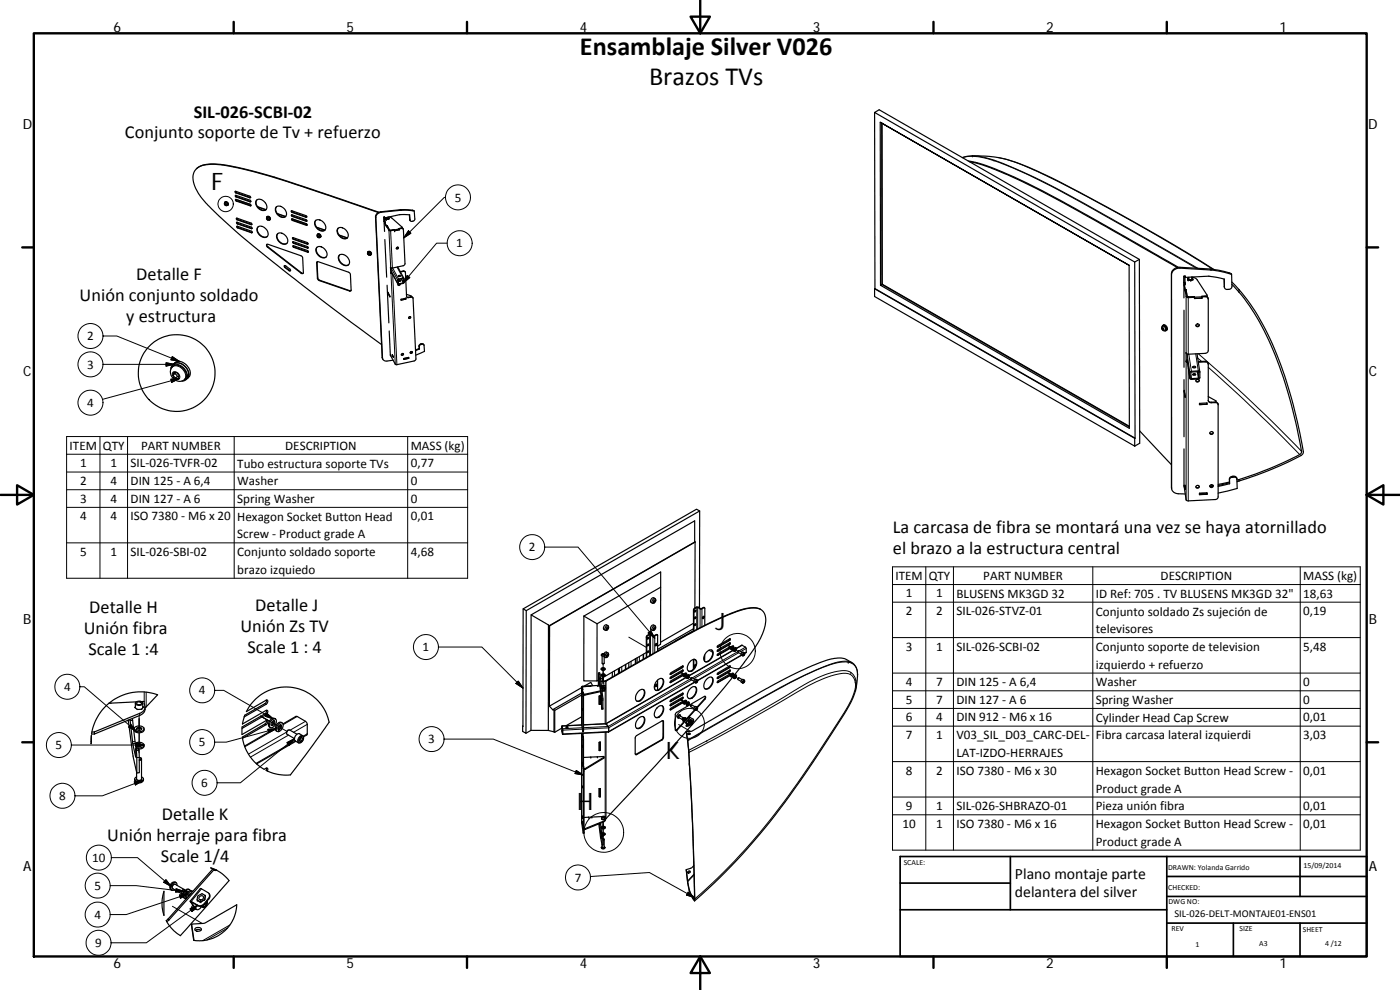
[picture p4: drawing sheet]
<svg xmlns="http://www.w3.org/2000/svg" width="420mm" height="297mm" viewBox="0 0 420 297" stroke-linecap="round" stroke-linejoin="round" font-family="sans-serif">
<defs><g id="words">
<g font-size="7.9">
<text x="174.1" y="16.4">Ensamblaje Silver V026</text>
<text x="194.8" y="25.4">Brazos TVs</text>
</g>
<g font-size="7.2">
<text x="63.3" y="57">F</text>
<text x="214.7" y="189">J</text>
<text x="199.8" y="227.7">K</text>
<text x="173.3" y="242.9">H</text>
</g>
<g font-size="5.5">
<text x="58.1" y="35.3">SIL‐026‐SCBI‐02</text>
<text x="37.5" y="41.6">Conjunto soporte de Tv + refuerzo</text>
<text x="40.9" y="83.9">Detalle F</text>
<text x="23.9" y="90.2">Unión conjunto soldado</text>
<text x="37.9" y="96.5">y estructura</text>
<text x="268" y="159.8">La carcasa de fibra se montará una vez se haya atornillado</text>
<text x="268" y="166.1">el brazo a la estructura central</text>
<text x="26.8" y="184">Detalle H</text>
<text x="76.6" y="183.2">Detalle J</text>
<text x="25.1" y="190.3">Unión fibra</text>
<text x="72.2" y="189.5">Unión Zs TV</text>
<text x="26.6" y="196.6">Scale 1 :4</text>
<text x="74.3" y="195.8">Scale 1 : 4</text>
<text x="48.6" y="246">Detalle K</text>
<text x="32.2" y="252.3">Unión herraje para fibra</text>
<text x="48.3" y="258.6">Scale 1/4</text>
</g>
<g font-size="4.7">
<text x="304.6" y="263.9">Plano montaje parte</text>
<text x="304.6" y="269.3">delantera del silver</text>
</g>
<g font-size="4.2">
<text x="34" y="9.6">6</text>
<text x="104" y="9.6">5</text>
<text x="174" y="9.6">4</text>
<text x="244" y="9.6">3</text>
<text x="314" y="9.6">2</text>
<text x="384" y="9.6">1</text>
<text x="6.8" y="38.7">D</text>
<text x="410.6" y="38.7">D</text>
<text x="7" y="112.9">C</text>
<text x="410.8" y="112.9">C</text>
<text x="7" y="187.1">B</text>
<text x="410.8" y="187.1">B</text>
<text x="7" y="261.3">A</text>
<text x="410.8" y="261.3">A</text>
<text x="34" y="290.4">6</text>
<text x="104" y="290.4">5</text>
<text x="174" y="290.4">4</text>
<text x="244" y="290.4">3</text>
<text x="314" y="290.4">2</text>
<text x="384" y="290.4">1</text>
</g>
<g font-size="3.9">
<text x="136.5" y="60.5">5</text>
<text x="136.9" y="74.2">1</text>
<text x="26.2" y="102.1">2</text>
<text x="26.2" y="110.6">3</text>
<text x="26.2" y="122.1">4</text>
<text x="20.9" y="134.9">ITEM</text>
<text x="30.9" y="134.9">QTY</text>
<text x="42.3" y="134.9">PART NUMBER</text>
<text x="85.6" y="134.9">DESCRIPTION</text>
<text x="123.3" y="135">MASS (kg)</text>
<text x="24" y="140.2">1</text>
<text x="33.2" y="140.2">1</text>
<text x="39.2" y="140.2">SIL‐026‐TVFR‐02</text>
<text x="71.2" y="140.3">Tubo estructura soporte TVs</text>
<text x="123.3" y="140.2">0,77</text>
<text x="24" y="145.5">2</text>
<text x="33.2" y="145.5">4</text>
<text x="39.2" y="145.5">DIN 125 ‐ A 6,4</text>
<text x="71.2" y="145.6">Washer</text>
<text x="123.3" y="145.5">0</text>
<text x="24" y="150.9">3</text>
<text x="33.2" y="150.8">4</text>
<text x="39.2" y="150.9">DIN 127 ‐ A 6</text>
<text x="71.2" y="150.9">Spring Washer</text>
<text x="123.3" y="150.9">0</text>
<text x="24" y="156.1">4</text>
<text x="33.2" y="156.1">4</text>
<text x="39.2" y="156.1">ISO 7380 ‐ M6 x 20</text>
<text x="71.2" y="156.2">Hexagon Socket Button Head</text>
<text x="71.2" y="161.5">Screw ‐ Product grade A</text>
<text x="123.3" y="156.1">0,01</text>
<text x="24" y="166.8">5</text>
<text x="33.2" y="166.8">1</text>
<text x="39.2" y="166.8">SIL‐026‐SBI‐02</text>
<text x="71.2" y="166.8">Conjunto soldado soporte</text>
<text x="123.3" y="166.8">4,68</text>
<text x="158.7" y="165.4">2</text>
<text x="71.2" y="172.2">brazo izquiedo</text>
<text x="268.7" y="173.9">ITEM</text>
<text x="278.7" y="173.9">QTY</text>
<text x="295.1" y="173.9">PART NUMBER</text>
<text x="348.3" y="173.9">DESCRIPTION</text>
<text x="271.9" y="179.3">1</text>
<text x="281" y="179.3">1</text>
<text x="287" y="179.3">BLUSENS MK3GD 32</text>
<text x="328.9" y="179.4">ID Ref: 705 . TV BLUSENS MK3GD 32&quot;</text>
<text x="391.1" y="174.1">MASS (kg)</text>
<text x="391.1" y="179.3">18,63</text>
<text x="271.9" y="184.6">2</text>
<text x="281" y="184.6">2</text>
<text x="287" y="184.6">SIL‐026‐STVZ‐01</text>
<text x="328.9" y="184.7">Conjunto soldado Zs sujeción de</text>
<text x="391.1" y="184.6">0,19</text>
<text x="328.9" y="190">televisores</text>
<text x="126.8" y="195.4">1</text>
<text x="271.9" y="195.2">3</text>
<text x="281" y="195.2">1</text>
<text x="287" y="195.2">SIL‐026‐SCBI‐02</text>
<text x="328.9" y="195.3">Conjunto soporte de television</text>
<text x="391.1" y="195.2">5,48</text>
<text x="328.9" y="200.6">izquierdo + refuerzo</text>
<text x="19.2" y="207.3">4</text>
<text x="59.7" y="208.4">4</text>
<text x="271.9" y="205.8">4</text>
<text x="281" y="205.8">7</text>
<text x="287" y="205.9">DIN 125 ‐ A 6,4</text>
<text x="328.9" y="205.9">Washer</text>
<text x="391.1" y="205.9">0</text>
<text x="271.9" y="211.1">5</text>
<text x="281" y="211.1">7</text>
<text x="287" y="211.2">DIN 127 ‐ A 6</text>
<text x="328.9" y="211.2">Spring Washer</text>
<text x="391.1" y="211.2">0</text>
<text x="271.9" y="221.8">7</text>
<text x="271.9" y="216.5">6</text>
<text x="281" y="216.5">4</text>
<text x="281" y="221.8">1</text>
<text x="287" y="216.5">DIN 912 ‐ M6 x 16</text>
<text x="287" y="221.8">V03_SIL_D03_CARC‐DEL‐</text>
<text x="328.9" y="216.6">Cylinder Head Cap Screw</text>
<text x="328.9" y="221.9">Fibra carcasa lateral izquierdi</text>
<text x="391.1" y="216.5">0,01</text>
<text x="391.1" y="221.8">3,03</text>
<text x="16.7" y="224.8">5</text>
<text x="59.7" y="223.9">5</text>
<text x="128.5" y="223">3</text>
<text x="287" y="227.1">LAT‐IZDO‐HERRAJES</text>
<text x="271.9" y="232.4">8</text>
<text x="281" y="232.4">2</text>
<text x="287" y="232.4">ISO 7380 ‐ M6 x 30</text>
<text x="328.9" y="232.5">Hexagon Socket Button Head Screw ‐</text>
<text x="391.1" y="232.4">0,01</text>
<text x="60.4" y="236.1">6</text>
<text x="328.9" y="237.8">Product grade A</text>
<text x="17.8" y="240">8</text>
<text x="271.9" y="243">9</text>
<text x="281" y="243">1</text>
<text x="287" y="243">SIL‐026‐SHBRAZO‐01</text>
<text x="328.9" y="243.1">Pieza unión fibra</text>
<text x="391.1" y="243">0,01</text>
<text x="270.9" y="248.3">10</text>
<text x="281" y="248.3">1</text>
<text x="287" y="248.3">ISO 7380 ‐ M6 x 16</text>
<text x="328.9" y="248.4">Hexagon Socket Button Head Screw ‐</text>
<text x="391.1" y="248.3">0,01</text>
<text x="328.9" y="253.8">Product grade A</text>
<text x="27.7" y="258.6">10</text>
<text x="28.3" y="267">5</text>
<text x="172.5" y="264.5">7</text>
<text x="28.3" y="275.7">4</text>
<text x="28.6" y="284.1">9</text>
</g>
<text font-size="3.1" x="352.5" y="275.2">SIL‐026‐DELT‐MONTAJE01‐ENS01</text>
<g font-size="2.4">
<text x="271.2" y="259.7">SCALE:</text>
<text x="350.6" y="260.9">DRAWN: Yolanda Garrido</text>
<text x="391.2" y="260.6">15/09/2014</text>
<text x="350.6" y="267">CHECKED:</text>
<text x="350.7" y="271.4">DWG NO:</text>
<text x="351.6" y="279.3">REV</text>
<text x="372" y="279.4">SIZE</text>
<text x="391" y="279.6">SHEET</text>
<text x="358.7" y="284.1">1</text>
<text x="377.9" y="283.8">A3</text>
<text x="397.7" y="283.8">4 /12</text>
</g>
</g></defs>
<g fill="none" stroke="#000" stroke-width=".36">
<path d="M262.5 33.7l.1 52.9M264.2 36.7l74.7 42.9zM264.2 36.7l.1 48.9M264.6 36.9l.2 48.4M264.7 37l.1 48.3 74.1 42.6M59 50.7l.1-.2a9.4 9.4 0 0 1 7.2-1.2l.9 .1a198.3 198.3 0 0 1 30.8 8.9l15.7 5.4M70.6 57.4l4.4 1.5 .2 .3-.2 .2-4.2-1.5zM70.6 58.7l4.4 1.4 .3 .4-.2 .1-4.4-1.5zM70.6 57.4l.2 .4 4.4 1.4M70.7 59.9l4.4 1.4 .2 .4-.2 .1-4.2-1.5zM70.7 58.6l.2 .3 4.4 1.6M70.7 59.8l.3 .4 4.3 1.5"/>
<path d="M77.1 60a2.22 2.22 0 0 0 .5 2.3 2.22 2.22 0 0 0 2.3 .6l-2.6-.9M288.8 47.3a28.5 28.5 0 0 1 12.7 .4 107.2 107.2 0 0 1 22.5 10 556.6 556.6 0 0 1 40.3 23.2M290.6 48.3l2.6 .5 3.3 1.1a198.6 198.6 0 0 1 29.8 14.7l27.3 15.6M290.9 48.5l5.2 1.4a262.8 262.8 0 0 1 35.8 18.1l21.4 12.3M67.4 61a.55 .55 0 0 1 .6-.2 .55 .55 0 0 1 .4 .6M67.5 60.7a.61 .61 0 0 1 .8 .1 .61 .61 0 0 1 0 .8M67.5 60.8a.49 .49 0 0 1 .8 .3 .49 .49 0 0 1-.6 .6l-.3-.4zM67.5 60.7a.59 .59 0 0 1 .8 0 .59 .59 0 0 1 .1 .8M67.6 61.2l.2 .3zM67.6 60.7a.59 .59 0 0 1 .6 .1 .59 .59 0 0 1 .2 .6M67.6 60.7h-.2M67.6 61.2l.2 .2"/>
<path d="M67.6 61.2l-.1 .1M67.6 61.2h.1M67.8 61.4h.1M67.8 61.4l-.1 .1M68.2 61.6h.1M68.3 61.4l.1 .1M68.3 61.4h.1M68.4 61.5l-.1 .1M68.4 61.5l-.4 .2M68.4 61.3h.1M68.4 61.3v.2M70.9 65.6l.3-.1 4.1 1.4 .3 .4-.2 .1-4.2-1.4z"/>
<path d="M71 66.7l4.4 1.4 .3 .4-.3 .1-4.2-1.4zM71 65.5l.2 .3 4.4 1.5M71 67.9l4.5 1.5 .2 .3-.2 .1-4.2-1.4zM71.1 66.7l.1 .3 4.5 1.5M71.1 67.9l.3 .4 4.3 1.4M77.1 60a2.23 2.23 0 0 1 2.3 .5 2.23 2.23 0 0 1 .5 2.3 2.16 2.16 0 0 1-2.3-.2 2.16 2.16 0 0 1-.8-2.2zM77.5 68.1a2.2 2.2 0 0 0 .4 2.3 2.2 2.2 0 0 0 2.3 .5M77.5 68.1a2.24 2.24 0 0 1 2.8 2.8 2.15 2.15 0 0 1-3.2-1.9zM80 65.4a.54 .54 0 0 1 .7-.3 .54 .54 0 0 1 .3 .7M80.1 73.3h.3l10.2 3.6 .2 .5 .2 4.5-.5 .2-10.2-8-.3-.2zM80.1 65.2v.7l.3 .2 .5-.2M80.1 73.3l.3 .7 10.1 7.9 .5 .1"/>
<path d="M80.1 65.2a.58 .58 0 0 1 .6 .1 .58 .58 0 0 1 .2 .6M80.1 65.2h.1M80.1 65.6l.4 .3zM80.2 65l-.1 .1a.61 .61 0 0 1 .8 .1 .61 .61 0 0 1 0 .8M80.2 65a.67 .67 0 0 1 .9 .6M80.2 65a.61 .61 0 0 1 .7 .1 .61 .61 0 0 1 .1 .8M80.3 65.7l.1 .1M80.3 65.7l-.2 .1M80.3 65.6v.1M80.4 65.8l-.1 .1M80.5 65.8h-.1M80.9 65.8h.1"/>
<path d="M81 65.9l-.1 .1M81 65.8l-.3 .3M81.1 65.7h.1M81.1 65.7l-.1 .2M81.1 65.6l-.1 .2M83 62a2.17 2.17 0 0 1 2.3 .6 2.17 2.17 0 0 1 .4 2.4 2.18 2.18 0 0 1-2.4-.6 2.18 2.18 0 0 1-.3-2.4zM83 62a2.19 2.19 0 0 0 .4 2.4 2.19 2.19 0 0 0 2.3 .5M83.2 64.1l2.5 .8M83.3 70.1a2.25 2.25 0 0 1 2.9 2.8 2.18 2.18 0 0 1-3.2-1.9zM83.4 70.1a2.22 2.22 0 0 0 .4 2.3 2.22 2.22 0 0 0 2.3 .6M85.3 79.8l.3-.1 1.4 1.1a.29 .29 0 0 1 .2 .3 .29 .29 0 0 1-.3 .2l-1.4-1zM85.4 79.7l.2 .5 1.6 1"/>
<path d="M87.4 63.3l4.4 1.4 .3 .4-.3 .1-4.2-1.5zM87.5 64.5l4.4 1.4 .2 .4-.2 .1-4.2-1.5zM87.5 63.2l.2 .4 4.4 1.5M87.5 65.7l4.4 1.4 .3 .5-4.5-1.5zM87.5 64.4l.3 .4 4.3 1.5M87.6 65.7l.2 .3 4.4 1.5M87.8 71.4l4.4 1.4 .3 .4-.3 .1-4.2-1.5zM87.9 72.5l4.4 1.5 .2 .4-.2 .1-4.2-1.5zM87.9 71.3l.1 .3 4.5 1.6M87.9 73.8l4.4 1.4 .3 .5-4.6-1.5zM87.9 72.5l.3 .4 4.3 1.5M88 73.7l.2 .4 4.4 1.5"/>
<path d="M94.8 66.1a2.15 2.15 0 0 1 2.3 .6 2.15 2.15 0 0 1 .3 2.4 2.22 2.22 0 0 1-2.2-.5 2.22 2.22 0 0 1-.6-2.3zM94.8 66.1a2.2 2.2 0 0 0 .4 2.3 2.2 2.2 0 0 0 2.3 .6l-2.5-.8M95.1 74.2a2.22 2.22 0 0 1 2.3 .5 2.22 2.22 0 0 1 .6 2.3 2 2 0 0 1-3.1-1.3l-.1-.9zM95.1 78.6l.4-.1 9.3 3.3 .4 .5 .1 5h-.4l-9.3-3.2-.3-.6zM95.2 74.2a2.22 2.22 0 0 0 .4 2.3 2.22 2.22 0 0 0 2.3 .6M95.2 70.6a.55 .55 0 0 1 .6-.2 .55 .55 0 0 1 .3 .6M95.2 78.5l.2 4.9 .3 .6 9.6 3.2M95.3 70.4a.49 .49 0 0 1 .7 .3 .49 .49 0 0 1-.4 .6l-.4-.4zM95.3 70.4v.1M95.3 70.8l.3 .3zM95.3 70.3a.68 .68 0 0 1 .9 .6M95.4 70.9l.2 .2"/>
<path d="M95.4 70.8l-.1 .2M95.6 71.1l-.1 .1M95.6 71v.1M96.1 71.1h.1M96.1 71h.1M96.1 71.2a.59 .59 0 0 0 0-.9 .59 .59 0 0 0-.8 .1 .61 .61 0 0 1 .8 0 .61 .61 0 0 1 0 .8M96.1 71.1l-.3 .2M96.1 71.2h.1M96.2 70.9h.1M96.2 70.9l-.1 .1M96.3 70.9l-.2 .3M96.3 70.9l-.2 .2"/>
<path d="M101.3 68.6a2.15 2.15 0 0 1 3.2 1.9 1.3 1.3 0 0 1-1 1.2 1.3 1.3 0 0 1-1.4-.6 2.01 2.01 0 0 1-.8-2.5zM101.5 68.5a2.24 2.24 0 0 0 .5 2.3 2.24 2.24 0 0 0 2.3 .6l-2.6-.9M101.9 76.5a2.16 2.16 0 0 1 2.3 .6 2.16 2.16 0 0 1 .4 2.4 2.24 2.24 0 0 1-2.9-2.8zM101.9 76.5a2.21 2.21 0 0 0 .5 2.3 2.21 2.21 0 0 0 2.3 .6M110.4 75.6l-.1 .3M110.4 75.6a.67 .67 0 0 1 .9 .7M110.5 75.7h-.1M110.5 76.1l.3 .3h-.2zM110.5 75.6a.59 .59 0 0 1 .8 0 .59 .59 0 0 1 0 .9 .6 .6 0 0 0-.1-.8 .6 .6 0 0 0-.7-.1M110.5 75.6a.59 .59 0 0 1 .6 .1 .59 .59 0 0 1 .2 .6M110.5 75.6h-.1M110.6 76.2l.2 .1"/>
<path d="M110.6 76.1v.1M110.6 76.2l-.1 .1M110.8 76.3l-.2 .1M110.8 76.3h.1M111.3 76.3h.1M111.3 76.3l-.3 .3M111.4 76.2h.1M111.4 76.2l-.1 .1M111.4 76.2l-.2 .3M113.5 63.8l-19.2-6.6a216.9 216.9 0 0 0-23.9-7l-3.7-.7a12.7 12.7 0 0 0-7.3 .7 4.5 4.5 0 0 0-.8 5.9 29.7 29.7 0 0 0 8 9.5 491 491 0 0 0 30.2 24.6l17.7 13.2M115.2 66.4l.2 .3M115.4 65.2h-.2v1.2"/>
<path d="M115.4 65.2l.1 1.1M115.4 65.1v.1M115.4 65.3v-.2l-.2 .1 .2 4.2M115.4 66.7l.6 1.3M115.4 66.7l.6 1.1M115.4 66.7l.6 1.4v-.3M115.5 65.4l4.4-1 3 .1 .2 1.6M115.5 66.3l.1 .4h-.2M115.5 66.3l-.3 .1M115.5 71.9l.5 11.3M115.7 65.4l.1 .3M115.7 65.4h.1"/>
<path d="M115.8 65.7l.1 .1M115.9 65.3l-.2 .1M115.9 65.8h.4M116 67.8h.1M116 67.8l.8 1.4 1.6-.2M116.2 67.8l.7 1.2 1.5-.1M116.2 67.8h-.2M116.2 67.8l.7 1.3 1.5-.2M116.3 65.2l.4 .3M116.3 65.8h.1M116.4 65.8h-.1M116.4 65.8h.1"/>
<path d="M116.7 65.1l.9 .3 3.2 2.9M116.7 65.6l-.3 .2M116.7 65.5v.1M118.4 68.9v.1M118.4 69l2.2-.5 .4 .2 .5 10.4-.5 .6-3.2 .7-.6-.2 .1 1.7M119.5 74.2l-.1 .3h-.5M119.8 68.6l.9-.1 .3 .2M119.8 68.6l.1 .1M119.8 68.6h.1M119.8 68.7l.1 .2M119.9 68.9l-1.5 .3v-.2M119.9 68.7v.2l-1.5 .3v-.2"/>
<path d="M119.9 68.9h.1M120.8 68.3l-1 .4M120.8 68.3v.2M122.9 64.5l.1 1.6M123 66.1l.1 .1M123.1 66.1a.78 .78 0 0 0 .8 .3 .78 .78 0 0 0 .6-.7l-.2-2.3a8.6 8.6 0 0 0-4.2-.5l-5.8 .6a1.72 1.72 0 0 0-1.6 1.6l2 42.1 .2 .6M124.3 63.4l-3-.3-6.9 .6a1.71 1.71 0 0 0-1.6 1.6l2 42.1a1.1 1.1 0 0 0 1.3 .9l1.9-.2M338.9 79.6v48.9l-74.6-42.9 .4-.3 74.2 42.7M341.9 77.8l-1.4 .8M116.2 85.6l.5 11.3M116.4 87.7l.6 1.3M116.4 87.7l.6 1.4"/>
<path d="M116.8 99.3l.4 7.3M117.3 81.9l.4 .2M117.4 80.4l.1 1.4 .2 .2M117.5 81.8l-.2 .1M117.5 81.6l1.9 3.6M119.4 80.1l1.8 3.4M119.5 83.7l1.6-.3 .2 1.4-1.9 .4zM119.5 83.9l1.5-.3 .1 1.2-1.5 .4zM119.6 82.7h.6a.26 .26 0 0 1-.3 .3 .26 .26 0 0 1-.3-.3zM119.7 84.1h.5a.24 .24 0 0 1-.3 .3 .24 .24 0 0 1-.2-.3zM120 85.2l-.2 .3h-.4M120.1 85.2a.32 .32 0 0 1-.3 .5 .32 .32 0 0 1-.3-.4"/>
<path d="M120.1 81.5l1.1-.2 .4 .3M120.1 82.8l-.5 .1M120.2 81.6l1.2-.2 .3 .4 .3 7.3 .4 .2 1.1-.2 .5 .4 .8 18.3-.5 .5-5.3 1.2-.4-.2-1.5-2.9M120.2 84.3h-.5M120.4 89.8l1.4-.3v.2l-1.4 .3zM120.4 90h.1M121.8 89.5v.2M121.8 89.7l-1.4 .3v-.2M121.8 89.7h.1M122 88.3l1.4 .5 .1 .2M122 89l.4 .2 1.2-.2 .3 .3M123.2 95.1l-.1 .3h-.5"/>
<path d="M123.5 89h-.1M262.5 86.6v2.4l78 44.9M262.5 86.6l78 44.9M262.6 86.6l78 44.9M262.6 86.6h-.1M348.8 98a.67 .67 0 0 1 .8-.2 .67 .67 0 0 1 .3 .7l.1 .4M348.8 98.4l.4 .3v.2l-.4-.2zM348.9 97.8a.76 .76 0 0 1 .9 .5 .76 .76 0 0 1-.5 1l-.5-.5a.66 .66 0 0 1 .1-1zM349 97.7a.95 .95 0 0 1 1 .4 .95 .95 0 0 1-.1 1.1M349 98.6l.2 .2-.2 .2M349 98.4v.2M349 98.6l-.2 .1"/>
<path d="M349.1 97.6a.92 .92 0 0 1 1.1 .4 .92 .92 0 0 1-.2 1.2M349.1 97.6a.93 .93 0 0 1 .9 1.3M349.1 97.6l-.2 .1M349.9 99h.1M349.9 98.9h.1M350 99l-.5 .3M350 99.2h-.2M350.1 98.7l.1 .1M350.2 98.8l-.2 .2M350.2 98.8l-.2 .4M355.3 82.9h.3M355.3 93.1v17.1"/>
<path d="M355.4 85.2l.3 2.1v-.4M355.4 85.2l.3 1.7M355.4 85.2l.3 2M355.6 82.8v1.9M355.6 84.7l.1 .5h-.3M355.6 84.7l-.3 .1 .1 .4M355.7 82.8v.4v-.4l-.4 .1v6.5M355.7 86.9h.2M355.7 86.9l.4 2.3h2.4M355.7 83.2l7.1-.3 4.6 .8M355.7 83.2h-.1M355.9 86.9h.1"/>
<path d="M355.9 86.9h-.2M355.9 86.9l.4 2 .4 .2 1.8-.1M355.9 86.9l.4 2.1h2.2M356.5 83.9l.1 .1M356.6 84l.6 .1M356.8 83.3l-.4 .2 .1 .4M357.2 84.1h.1M357.4 84.1h-.1M357.4 84.1h-.2M357.7 83.3l.2 .1 .1 .4M357.7 83.1v.6a.51 .51 0 0 1-.9 0v-.5M357.7 83.1l1.4 .6 3.2 5.1"/>
<path d="M357.9 83.9l-.5 .2M357.9 83.9h.1M358 83.8l-.1 .1M358.5 89v.1M358.5 89v.2M358.5 89.2l3.2-.2 .4 .1 .5 .5v15.6l-.2 .5-.7 .3-5.3 .3-.5-.5v2.6M358.5 89.2v.4l2.2-.1M358.5 89.5v.1M359.9 97.5a.57 .57 0 0 1-.5 .3 .57 .57 0 0 1-.5-.2M360.7 88.9v.6M360.7 89.3v.2M360.7 88.9h1.4l.5 .7"/>
<path d="M360.7 88.9v.2M360.7 89.1v.4l-2.2 .1v-.4M362.3 88.8l-1.6 .1v.2M362.3 88.8v.2M367.4 83.7l.1 2.6M367.4 83.7l.1 2.5a1.22 1.22 0 0 0 1.1 .7 1.22 1.22 0 0 0 1.1-.9l-.1-3.6a4 4 0 0 0-2.8-1.1l-3.6-.6-9.1-.5a2.29 2.29 0 0 0-2.5 2v64.2a1.89 1.89 0 0 0 2 1.7l2.1 .1M369.6 82.4l-2-.7-3.4-.6-10.1-.6a2.32 2.32 0 0 0-2.5 1.9M369.7 84.6l2.1 2.3M369.7 85.3l2.1 2.3M371.8 87.6a77.9 77.9 0 0 1 13.8 27.3l3.3 11.9 1.4 6.9 .3 1.7-.1 .6a80.4 80.4 0 0 1-17.4 7.5l-1.3 .4M371.8 86.9a77.2 77.2 0 0 1 14.3 27.7 127.6 127.6 0 0 1 5 21.4l-.2 .2a88.2 88.2 0 0 1-19.1 8.1M371.8 86.9v.7"/>
<path d="M51.2 110.8a1.68 1.68 0 0 1 1-1.5 1.68 1.68 0 0 1 1.8 .3 4 4 0 0 1 2.2 3.3M51.7 109.7l.8-.9a3.1 3.1 0 0 1 4.3 1.9 2.1 2.1 0 0 1-.6 2.9M51.7 110.1a2.52 2.52 0 0 1 3.9 1.3 2.11 2.11 0 0 1-.8 2.8 2.11 2.11 0 0 1-2.8-.7 2.49 2.49 0 0 1-.3-3.4zM51.8 109.5a2.5 2.5 0 0 1 4 .7 2.41 2.41 0 0 1 .1 3.6M52.1 111.8h.9l.8 .9-.2 .8h-.9l-.8-.9zM52.1 109.3a3.1 3.1 0 0 1 4.4 2.1 1.21 1.21 0 0 1-.3 1.5M52.5 112.1l.7 .8M52.5 112.1l-.6 .5M52.6 111.8l-.1 .3M53.2 112.9l-.5 .6M53.7 112.9h-.5M55.9 113.1l.3 .1"/>
<path d="M55.9 112.8l.3 .1M56.2 113.2a1.44 1.44 0 0 1-1.6 1.1M56.5 112.3l.2 .1M56.7 112.4l-.2 .8-.7 .7M56.7 112.4l-.5 .8M117.7 106.4l.4 .8zM117.8 106.4l.2 .8M121 106.1l-.2 .4-.4-.1M121.2 107.6l1.4-.3v.2l-1.4 .3zM122.6 107.5h.1M123.6 105.5l-.4 .1M123.7 105.5l-.2 .4h-.4l.6-.3"/>
<path d="M125.8 104.5l-1.1 .5M125.8 104.5l.1 .2M125.9 104.7l-1.2 .5M125.9 104.7l-.1-.7a.79 .79 0 0 1 .6-.7 .79 .79 0 0 1 .9 .3l.1 1.8-2.6 1.2M127.2 103.5a.82 .82 0 0 0-.8-.4 .82 .82 0 0 0-.7 .7l.1 .7M355.3 113.9v17.1M355.4 117.1l.3 2.1zM355.4 117.2l.3 1.9M355.9 108.4l.5 .4M356.3 106.2l.1 2.4M356.3 108.3l-.4 .1M356.3 107.9l.8 5.6"/>
<path d="M357.2 111.5l2.8-.1 .1 2.1-.5 .2-2.3 .1-.2-.3zM357.4 111.7l2.4-.1v1.8l-2.4 .1zM358 110.3h.8M358 112.5h.8M358 112.2l.1-.1a.35 .35 0 0 1 .5 0 .35 .35 0 0 1 .1 .5 .37 .37 0 0 1-.5 0 .37 .37 0 0 1-.2-.4zM358.1 109.9a.35 .35 0 0 1 .5 0 .35 .35 0 0 1 .1 .5 .37 .37 0 0 1-.5 .1 .37 .37 0 0 1-.2-.5zM359.3 106.2l.8 5.4M359.6 108.5h2.5l.5 .7M359.6 108.7l2.3-.1 .5 .2 .2 .5v10.9M359.9 114a.55 .55 0 0 1-.5 .5 .55 .55 0 0 1-.5-.3M362.6 119l2.3 1.3 .1 .3M340.5 131.5v2.4"/>
<path d="M340.6 131.5h-.1M340.6 131.5l-.1-52.9-78-44.9 1.4-.8 78 44.9 .1 55.2-1.5 .9M342 129.3l9.6 10.1M355.3 134.7l.1 11.1M360 121.3v.1M360 121l2.2-.1v.4l-2.2 .1zM362.2 120.9v.4l-2.2 .1v-.4M362.2 121.2v.1M362.6 120.2l.5 .6h2l.5 .7v27.8l-.7 .6-8.6 .3-.3-.2-.7-4.4M362.6 120.2l.7 .5h1.8l.5 .7M364.1 129.8a.57 .57 0 0 1-.5 .4 .57 .57 0 0 1-.5-.3M365 120.6h-.2"/>
<path d="M210 153.3l-1-.5-52 29.9-.1 35.2M351.6 146.2v.5M355.6 145.6l.2 1.2zM355.6 145.9h.1M355.7 145.7l.1 1M359.9 145.9a.55 .55 0 0 1-.5 .4 .55 .55 0 0 1-.5-.3M360 148l2.2-.1v.4l-2.2 .1zM362.2 148.2v.1M362.2 147.9v.4l-2.2 .1v-.4M363.1 145.8l.4 .3M363.8 146l-.3 .1M364.1 145.7a.57 .57 0 0 1-.5 .4 .57 .57 0 0 1-.5-.3"/>
<path d="M364.1 145.6l-1 .2M369 144.6l-3.4 .8M369 144a1.21 1.21 0 0 1 1-.8 1.21 1.21 0 0 1 1.2 .6l.1 2.8-5.7 1.4M369 145.1l-3.4 .8M369 145.1v-.3l-3.4 .9M371.2 143.8a1.16 1.16 0 0 0-1.1-.9 1.16 1.16 0 0 0-1.1 .8v1.4M371.8 143.9l-.5 .1M371.8 144.3l-.5 .2M371.8 143.9v.4M196.6 179.6l-.4-.2a.92 .92 0 0 0-.8 1.3l.4 .3M198.3 176.2l-.1 17.1-.8 .5M208.5 162.6h.1"/>
<path d="M208.6 162.6l-43.7 25.2M208.6 162.6l-.1 19.8M157 182.7l.9 .5M159.4 184.5l49.1-28.2v6.3l-43.7 25.1zM159.4 184.5v34.6M164.6 187.5v31.7M164.8 187.7l.1 .1M164.9 187.8v24.1M175.2 184.8v19.5h4M175.2 184.8l4 2.4M175.2 184.8l23.1-13.2v4.6l-19.1 11M179.2 187.2v17.1"/>
<path d="M180.6 196.3v-.1a.48 .48 0 0 1 .7-.1 .48 .48 0 0 1 .1 .7 .48 .48 0 0 1-.7 0l-.2-.2zM180.7 196.8v2.2l.2 .2 .4-.2v-2.2M180.8 196.3h.4zM180.8 199.1h.1M180.8 199.1h.4M180.9 196.4h.2M180.9 196.4h.1M180.9 196.2v.2M181.1 196.4h.1M181.1 196.2v.2M181.2 199.1h.1M181.3 197.1l.4 .2"/>
<path d="M182.1 188.3l.3-.2a.44 .44 0 0 1 .2 .6 .44 .44 0 0 1-.6 .2zM182.2 196.4l.3-.1a.47 .47 0 0 1 0 .6 .47 .47 0 0 1-.5 .1zM182.5 195.9l-.7-.3-.6 .6M182.5 187.7l-.4-.2a.92 .92 0 0 0-.9 1.4l.5 .2M182.6 188.4v-.3a.48 .48 0 0 0-.5-.4 .48 .48 0 0 0-.4 .5 .49 .49 0 0 0-.2 .8 .49 .49 0 0 0 .8 0M182.6 196.5a.49 .49 0 0 0-.4-.6 .49 .49 0 0 0-.5 .5 .5 .5 0 0 0-.2 .7 .5 .5 0 0 0 .8 0M187.8 199.3v1.5M188.7 198.8v1.5M190.8 197.6v1.5M191.2 197.4v1.4M193.1 196.3v1.5M194 195.8l-13.8 7.9"/>
<path d="M194.5 195.5l-.2 .1M194.5 193.3l-.2 .4M194.5 191.2l-.2 .5M194.5 195.3l-.2 .5M196.2 180.2l.3-.2a.4 .4 0 0 1 .2 .6 .4 .4 0 0 1-.6 0zM196.2 188.3l.3-.1a.39 .39 0 0 1 .2 .5 .39 .39 0 0 1-.6 .1zM196.4 188.5h.2l-.2 .3zM196.6 187.8l-.4-.3a.92 .92 0 0 0-.8 1.4l.4 .3M196.8 193.3l.2-.2a.31 .31 0 0 1 .1 .4 .31 .31 0 0 1-.4 .1zM196.8 188.4a.49 .49 0 0 0-.4-.7 .49 .49 0 0 0-.6 .5 .49 .49 0 0 0-.2 .7 .49 .49 0 0 0 .6 .2l.2-.1M196.8 180.2v-.2a.49 .49 0 0 0-.5-.5 .49 .49 0 0 0-.5 .6 .5 .5 0 0 0-.1 .7 .5 .5 0 0 0 .7 0M196.9 193.1v.3l-.2 .1"/>
<path d="M197.1 193.1l-.4 .6M197.3 190.5l-.3-.1-.8 .4-1.2-.6-1 .7v6.4M197.3 195.3v-4.8l-1.1 .4-1.2-.5-.9 .7v6.1M204.9 199.8l-.1 .4-3.6 2.1M207.2 198.4a1.05 1.05 0 0 1 1.5-.5 1.05 1.05 0 0 1 .3 1.6 2.08 2.08 0 0 1-2.4 1.8 2.21 2.21 0 0 1 .6-2.9zM208.1 197.9v2.9M208.1 189.2l-5.3 3.1M208.1 187l-9.9 5.7M208.1 188.7l-10.7 6.1M208.2 197.8v2.8M208.4 197.8a1.04 1.04 0 0 1 .4 1.8 2.17 2.17 0 0 1-2.2 1.7M208.5 185.2l.1-.1a.25 .25 0 0 1 .2 .4 .25 .25 0 0 1-.4 0z"/>
<path d="M208.5 187.2h.1a.26 .26 0 0 1 .2 .3 .26 .26 0 0 1-.4 .2zM208.5 183.2v.3M208.5 185.2v.3M208.6 183.2v-.1a.24 .24 0 0 1 .2 .3 .24 .24 0 0 1-.4 .1zM208.6 199.4l-.2 .5M208.7 187.2l-.3 .4M208.7 185.1l-.3 .5M208.7 183.1l-.3 .5M208.8 199.6l-.1-.1a.29 .29 0 0 0-.3 .1 .29 .29 0 0 0 .1 .4l.2-.2M209.9 182.4l.1-29.1-52.1 29.9-.1 36.8-.9-.5v-1.6M211 185h.3a.38 .38 0 0 1 0 .5 .38 .38 0 0 1-.5 0zM211 185v.3l-.2 .1"/>
<path d="M211.2 184.9l-.1 .5-.3 .2M211.3 197.2l-.1 .5M211.4 182.3l-1.1 .3-1.1-.5-1 .7-.1 6.6M211.5 187.6v-5.2l-.3-.1-.9 .5-1.2-.5-.8 .7-.1 6.3M211.5 196.5v1.9M212.2 195.5a1.05 1.05 0 0 1 1.5-.4 1.05 1.05 0 0 1 .3 1.5 2.04 2.04 0 0 1-2.5 1.9 2.25 2.25 0 0 1 .7-3zM213.6 195a2.43 2.43 0 0 1-2 3.5M215.4 193.8l3.8-2.1-.2 .5-3.6 2zM215.4 196.2l3.8-2.1-.2 .5-3.6 2.1zM215.5 194.9l3.7-2-.2 .5-3.6 2.1zM219.1 192.8l-.2 .5-3.6 2.1M219.1 191.6l-.2 .5-3.6 2"/>
<path d="M219.1 194.1l-.2 .4-3.6 2.1M219.1 199.8l-.2 .4-3.6 2.1M219.6 194.1a.41 .41 0 0 1 .7-.1 .41 .41 0 0 1-.2 .7l-.2 .1a.35 .35 0 0 1-.5 0 .35 .35 0 0 1 .1-.5zM219.9 194.1l-.3 .5M220.1 195l-13.2 7.6M220.1 193.9a.62 .62 0 0 0-.7 .3 .62 .62 0 0 0 .1 .7M220.4 194.6l.4-.2a.53 .53 0 0 1 .1 .7 .53 .53 0 0 1-.7 .2zM220.4 195.1h.1M220.5 194.8l.2-.2-.2 .5M220.5 195.1v.1M220.5 195.4h.1M220.5 195.2l-.1-.3 .4-.3-.2 .6"/>
<path d="M220.5 195.1l.1 .1M220.5 195.2v.2M220.6 195.2l-.1 .2M220.9 194.4a.6 .6 0 0 0-.7 .2 .6 .6 0 0 0 .1 .8M221 194.5l1.6-.9 1.2 .6 .2 1.5-.5 .3M221.5 195.6h.1M221.7 195.2l-.2 .4M222.6 196.6l-13.2 7.6M222.7 195.8l.2-.2 .5 .3a.56 .56 0 0 1 0 .6 .56 .56 0 0 1-.5 .3l-.5-.4zM222.7 195.7l-.9-.5-.3 .3v.2l.9 .6M223 196.4l.3 .1M223.1 196.2l.3 .1-.3 .3z"/>
<path d="M223.1 196.2v.2M223.2 196.2l.2 .1M228.3 182.9a9.1 9.1 0 0 0-6.6 .3l-.4 .1a128 128 0 0 0-20.2 9.9l-19.4 11.1-1.4 .1M28.3 219.6v.6M28.3 219.6h-.7M32.8 211a14.9 14.9 0 0 1 14.5-2.5l-3.8 3.8M32.8 211h.5M32.8 211a15.1 15.1 0 0 0-5.3 9.3l.8-.1M33.3 210.9v.1M38.5 216.1l1.3 9.9 1.3 5.9M39 215.8l.1 .4M39.1 216.2l.7 6.7 .9 4.2 .1-2.5 .1 .6 .2 6.7"/>
<path d="M39.7 215.6l.1 .6h-.7M39.8 216.2l1.1 8.4M40.2 218.7a1.56 1.56 0 0 0 2.6 .9l.4-.4v-.5M40.4 218.3a1.79 1.79 0 0 1 2.8 .5 1.72 1.72 0 0 1-3-.2zM40.6 211v1.4M40.6 212.2l-.1 .1M40.8 210.6a1.37 1.37 0 0 1 2.1 .4 1.23 1.23 0 0 1-1.2 .7 1.23 1.23 0 0 1-1.1-.8zM40.9 210.6l-7.6 .4M41 218.8l.1-.1a1.19 1.19 0 0 1 1.4 .1M41 218.5a.92 .92 0 0 1 1.5 .3 .83 .83 0 0 1-.8 .4 .83 .83 0 0 1-.7-.7zM41 210.9a.75 .75 0 0 1 .8-.4 .75 .75 0 0 1 .6 .7 .82 .82 0 0 1-1.4-.3zM41.1 212.8l.2 .1"/>
<path d="M42.4 210.5h.8l.3 1.6a1.99 1.99 0 0 1-1.6 1.9l-13.6 5.6M42.6 212.7l-.3 .1M42.9 212.2v.1M42.9 211l-.1 1.4M42.9 212l.1 .1-.5 .7-1.3 .1-.7-.6 .1-.3M43.5 212.3a2.13 2.13 0 0 1-1.6 2.4l-13.6 5.5M73.3 215.1l-.5 2.1 7.1-4.1a.46 .46 0 0 1 .6 .3 .46 .46 0 0 1-.3 .6l-7.6 4.6M73.3 215.1l6.7-3.9a.57 .57 0 0 0 .4-.6 .57 .57 0 0 0-.5-.5l-6 3.4a13.2 13.2 0 0 1 13.6-7.3 13.2 13.2 0 0 1 11.3 10.5l-11.6 15.8a13.2 13.2 0 0 1-7-1.2M80 213.1l-.1 .7-.4 .4-6.8 3.9-.1 2.3 7.3-4.2a.47 .47 0 0 1 .5 .3 .47 .47 0 0 1-.2 .6l-7.4 4.4M80 210l-.4 1-6.1 3.6-.2 .5M80 216.2l-.1 .6-.4 .4-6.8 3.9 .7 2.8M81.6 216a.81 .81 0 0 1 1.2-.2 .81 .81 0 0 1 0 1.2 1.33 1.33 0 0 1-1.8 1.1 1.98 1.98 0 0 1 .6-2.1z"/>
<path d="M81.7 216.5a.48 .48 0 0 1 .7-.1 .48 .48 0 0 1-.1 .8 .49 .49 0 0 1-.4 .5 .49 .49 0 0 1-.6-.4zM82.1 216.3a1.15 1.15 0 0 1-.7 1.3M82.6 218.5l-9.2 5.4M82.6 215.7a1.56 1.56 0 0 0-2.1 1.7l.1 .5 .5 .4M83.4 218.8l.3 .1M83.6 219.4l.1 .1M83.6 218.7l.1 .2M83.6 218.7v.2M83.7 218.9l-.1 .6a1.01 1.01 0 0 1-.8-.7 1.01 1.01 0 0 1 .4-1.1 1.01 1.01 0 0 1 .7-.8 1.01 1.01 0 0 1 1 .3 2.06 2.06 0 0 1-1.2 2.3M83.7 218.9a.79 .79 0 0 1-.1-1 .79 .79 0 0 1 .9-.3 1.09 1.09 0 0 1-.8 1.3M83.7 218.9v.6M84.2 217.4l-.2 .9-.4 .4"/>
<path d="M84.2 217.6l-.7 .4M84.7 216.9a1.54 1.54 0 0 0-2.1 1.7l.2 .6 .4 .3M84.9 217.2l4-2.3 2.8 1.5 .5 .8v3.1l-1.1 .8M86.5 219.1l-.3 .3-.2 .6M156.9 217.8v.1M159.4 219.1l-1.6 .9M159.4 219.1l5.2 .1M164.6 219.2l1.7 .4M164.9 211.9l1 1M165.9 212.9l.4 .1M166.3 219.6l.2 .1M166.3 213l.2 .1"/>
<path d="M166.3 213v6.6M168.7 218.4l-2.2 1.3M168.9 219.1l-.2-1.3 .2 2.5-.2-2.3 .2 2.1M169.9 218.2h.5M169.9 218.1h.5a.24 .24 0 0 1-.3 .3 .24 .24 0 0 1-.2-.3zM174.6 206.1v11.4l.3 2-.1-11.8M174.6 217.5l-5.9 .3M174.6 215.1l-4.7 2.6M174.6 208.5l-8.1 4.6v6.6M174.6 207.9l-8.7 5M174.6 206.3l-9.7 5.6M174.7 207.1h.1"/>
<path d="M174.7 206.8l.1 1.2v-.3M174.7 206.8l.1 1.1M174.7 206.8l.1 .9M174.7 212.5v.7zM174.8 206.1l.1 .7h-.2M174.8 207.7h.2M175 207.7l.1 .6M175 207.7l.1 11.6v.2h-.2M175.1 208.3v.1M175.1 208.6h.4M175.5 208.3h-.4M175.5 208.3v.3"/>
<path d="M177.3 205.8v.1M177.3 205.8l-2.6 .1v.9M177.3 205.9l-2.5 .2M177.3 205.9l-2.5 .3M177.9 205.8l-.6-1.1-2 1.2M179.3 205.7l.5 .1v-1.4l.7 5 .1 3.4v-2.7l.3-.1M179.3 205.7l-2 .1M179.3 205.7l.7 .1M179.6 204l-.4 .3M179.6 205.7l.1-3.8 .9 8.2M179.7 201.9h.2l.1 .2 .9 7.9M179.8 205.7h-.5"/>
<path d="M179.8 204.5h.1M180.1 210.5h.1M180.1 211.2h.1M180.1 208.8l-.3 .1v2.4h.3M180.2 208.8h-.4v2.5h.4M180.2 208.8l-.1 2.5M180.2 207.3l-4.7 1M180.2 207.5l-4.7 1.1M180.3 204.5a3.9 3.9 0 0 0 3.1-1l26.5-14.9 6.3-3.1 6.1-2.4a8 8 0 0 1 6.4 0 5.4 5.4 0 0 1 .5 6 37.4 37.4 0 0 1-6.1 10.1l-5.7 7-6.6 7.8-13.9 15.5-15.2 16.2-.1 .6-5.9 2.6M180.4 202.5a.62 .62 0 0 0 .6 .5 .62 .62 0 0 0 .6-.5M180.4 200.7l.2 .4h.5l-.1-.1M180.5 205.7h1.1l.1 .6a1.07 1.07 0 0 1-1 .9"/>
<path d="M180.5 202.3a.52 .52 0 0 1 .7-.2 .52 .52 0 0 1 .3 .6 .52 .52 0 0 1-.7 .2 .52 .52 0 0 1-.3-.6zM180.6 206.2l.6-.2 .4 .3M180.7 202.6h.6M180.7 200.7h.6M180.7 206.6l-.1-.1 .1 .1M180.7 206.6l.1 .1M180.7 206.6h.1M180.9 210v2.8h-.3M181 201h-.2a.32 .32 0 0 1-.4-.3 .32 .32 0 0 1 .4-.4 .45 .45 0 0 1 .5 0 .45 .45 0 0 1 .2 .5l-.4 .2M181.1 203.2v1.2M181.1 201l-.4-.2a.27 .27 0 0 1 .3-.3 .27 .27 0 0 1 .3 .3l-.3 .1 .1 .1M181.3 206.6l-.5 .1"/>
<path d="M181.3 206.6h.1M181.4 206.6h-.1M181.5 207.1l-.5 .2M181.6 206.3l-.2 .3M181.6 200.7l-.1 .3h-.4M181.7 206.3a1.03 1.03 0 0 1-1 1.1M181.8 217.1l.8 1v1.5M181.8 217.1l-6.7 .2M182.6 219.6l-13.7 .7M183.8 201.7v1.4M185.7 200.6v1.4M185.9 200.4v1.5"/>
<path d="M191.6 215.5a1.06 1.06 0 0 1 1.5-.4 1.06 1.06 0 0 1 .4 1.5 2.06 2.06 0 0 1-2.5 1.9 2.29 2.29 0 0 1 .6-3zM191.6 207.4a1.05 1.05 0 0 1 1.5-.5 1.05 1.05 0 0 1 .4 1.5 2.06 2.06 0 0 1-2.5 1.9 2.27 2.27 0 0 1 .6-2.9zM193 215a2.38 2.38 0 0 1-2 3.5M193 206.9a2.39 2.39 0 0 1-2 3.4M196.7 205.5l.2-.2a.33 .33 0 0 1 .2 .5 .33 .33 0 0 1-.5 .1zM196.9 205.4v.2l-.3 .2M197.1 205.3l-.4 .7M197.2 212.3l-.1 .2M197.3 212.3a1.04 1.04 0 0 1 1.5-.5 1.04 1.04 0 0 1 .3 1.5 2.02 2.02 0 0 1-2.4 1.9 2.18 2.18 0 0 1 .6-2.9zM197.3 204.1a1.05 1.05 0 0 1 1.5-.5 1.05 1.05 0 0 1 .3 1.6 2.06 2.06 0 0 1-2.4 1.9 2.21 2.21 0 0 1 .6-3zM197.3 204.1v3M198.7 211.8a2.4 2.4 0 0 1-2 3.4"/>
<path d="M198.7 203.6a2.4 2.4 0 0 1-2 3.5M198.9 216.2l-.1 5.5-8.1 4.7M201.2 212.9h-.1M201.2 210.4l-.1 .1M201.2 202.3h-.1M201.2 204.7h-.1M201.2 211.6l-.1 .1M201.2 212.6l3.6-2.2 .3 .1-.2 .3-3.7 2.2zM201.2 203.2l3.7-2.2 .2 .1-.3 .4-3.6 2.1zM201.3 210l3.5-2 .3 .1-.2 .3-3.7 2.2-.1-.3zM201.3 201.9l3.5-2.1 .3 .1-.3 .4-3.6 2.1zM201.3 204.3l3.5-2 .3 .1-.2 .3-3.7 2.2-.1-.3z"/>
<path d="M201.3 211.2l3.5-2 .3 .1-.3 .4-3.6 2.1zM203.7 215.3l1.1 .6M204 214.8l1.1 .6M204.1 214.5a.53 .53 0 0 0-.7 .3 .53 .53 0 0 0 .2 .7M204.2 214.9v-.2a.43 .43 0 0 0-.6 .2 .43 .43 0 0 0 .2 .6l.1-.1M204.9 210.4l-.2 .4-3.5 2.1M204.9 208l-.2 .4-3.5 2M204.9 201l-.2 .5-3.6 2M204.9 202.2l-.2 .5-3.5 2M204.9 209.2l-.1 .4-3.6 2M205.1 215.6h.1M205.1 215.6l-.2 .6 .2 .2"/>
<path d="M205.1 215.6h.2M205.1 215.5h.1M205.2 215.6l.1 .6M205.2 216.2h.1M205.2 215.6a.45 .45 0 0 0-.2 .4 .45 .45 0 0 0 .3 .5M205.3 215.7h.1M205.3 215.6l.1 .1M205.5 210.3l.3-.1a.54 .54 0 0 1 .2 .7 .54 .54 0 0 1-.8 .2zM205.6 215.7h-.2M205.6 202.1l.2-.1a.53 .53 0 0 1 .2 .7 .53 .53 0 0 1-.8 .2zM205.6 202.4l.1-.1a.25 .25 0 0 1 .1 .3 .25 .25 0 0 1-.3 .1zM205.6 215.6h.5a.83 .83 0 0 0-.8 .9z"/>
<path d="M205.6 210.5h.3a.27 .27 0 0 1-.1 .4 .27 .27 0 0 1-.4-.1zM205.7 215.4l-.6 .2M205.7 210.4l-.2 .5M205.7 202.2l-.2 .6M205.8 216.8l1.2-1.5 1 .5 .1 .5-.9 1-1.4-.5 .6 .8M205.8 215.5l-.1-.1-.4 .2M205.8 215.9h.1M205.9 215.8l-.3 .4M205.9 216.9l.6 .8M206 216.9h.1M206 210.2a.62 .62 0 0 0-.8 .3 .62 .62 0 0 0 .1 .7M206 203.2l-24.2 13.9"/>
<path d="M206 219.5l.7 5.6 .2 3.9M206 219.5l.7 6 .2 4.1M206 219.5l1.7-.1 21.5-12.3a94.4 94.4 0 0 1 20.7-9.4l1.9-.3 1.4 .2 2.4 1.2a4.3 4.3 0 0 1 1.7 4.7 19.6 19.6 0 0 1-3.9 10.6 306.5 306.5 0 0 1-28.9 40.2 171.8 171.8 0 0 1-16 16M206 202a.63 .63 0 0 0-.8 .3 .63 .63 0 0 0 .2 .8M206.1 217.3a.33 .33 0 0 0-.2 .3 .33 .33 0 0 0 .2 .3l.3-.2M206.3 211.4l.1 .1a.26 .26 0 0 1-.1-.4 .26 .26 0 0 1 .4 0l-.3 .4M206.3 203.2l.1 .1M206.3 217.6l-.4 .2M206.4 217.6l.1 .1M206.4 211.6v.1M206.4 211.4v.3a.5 .5 0 0 1-.2-.7 .5 .5 0 0 1 .7-.1l-.5 .8M206.4 211.4v.1"/>
<path d="M206.4 203.3v.2a.53 .53 0 0 1-.2-.7 .53 .53 0 0 1 .7-.2l-.4 .9M206.4 203.2l.1 .3M206.4 203.2l.1 .1M206.4 211.5v.2M206.5 217.7l.1 .1M206.5 203.3v.2M206.5 203.3l.2-.4a.27 .27 0 0 0-.4 0 .27 .27 0 0 0 .1 .4M206.6 210.9l-.2 .5M206.6 202.7l-.2 .5M206.6 202.8l-.3 .2M206.8 210.7a.6 .6 0 0 0-.7 .3 .6 .6 0 0 0 .1 .7M206.8 202.5a.6 .6 0 0 0-.7 .3 .6 .6 0 0 0 .1 .7"/>
<path d="M207 216.9h.1M207.1 217.4l.2 .2M207.2 217.4l-.4 .4-.3-.1M207.2 206.6a1.04 1.04 0 0 1 1.5-.5 1.04 1.04 0 0 1 .3 1.5 2.04 2.04 0 0 1-2.4 1.9 2.18 2.18 0 0 1 .6-2.9zM207.3 211.9h.1M207.5 216.7l-.5 .2M207.5 216.6h.1M207.5 211.5l-.2 .4M207.5 203.4l-.2 .4M207.6 216.6l-.1 .1M207.6 216.1l-.4-.2-.4 .2-.1 .6 .3 .2M207.6 216.1v.1"/>
<path d="M207.6 216.2v.4M207.8 217l-.2 .3h-.2M207.9 216.7l-.4 .5M207.9 216.9v.1a.37 .37 0 0 1-.2 .4 .37 .37 0 0 1-.4 0M208.1 215.9v.5l-.8 1-1.3-.5M208.5 204.7l-25.9 14.9M208.5 212.9l-5.5 6.1-.3 .1M208.5 212.1l.3-.1 .4 .2a.55 .55 0 0 1 .1 .6 .55 .55 0 0 1-.6 .3l-.4-.3zM208.5 203.9l.4-.1 .3 .2a.56 .56 0 0 1 .1 .6 .56 .56 0 0 1-.5 .3l-.5-.3zM208.5 212l-.8-.5-.3 .1-.1 .4 .9 .6M208.6 203.9l-.9-.5-.3 .1-.1 .3 1 .6M208.6 206.1a2.38 2.38 0 0 1-2 3.4"/>
<path d="M208.9 212.8l.1 .1M208.9 204.6h.1M208.9 204.6l.2 .1M209 212.5v.1M209 212.6l.2 .1M209 212.6l-.1 .1M209 204.3l.2 .2-.3 .2zM209 204.3h.1M209 212.4l.2 .3-.3 .2zM209 204.3l.2 .2M209 204.3l-.1 .3M209.3 212.3l2.2-2.5a.44 .44 0 0 0 .3-.5 .44 .44 0 0 0-.4-.3l-8.4 4.8-.3 .7v4.7l.6-.2 5.3-6"/>
<path d="M211.6 208.9l-.2 .8-2.2 2.5M212.2 203.7a1.05 1.05 0 0 1 1.4-.4 1.05 1.05 0 0 1 .4 1.5 2.08 2.08 0 0 1-2.5 1.9 2.27 2.27 0 0 1 .7-3zM213.6 203.2a2.42 2.42 0 0 1-2 3.5M215.4 203.2l3.8-2.2-.2 .5-3.6 2.1zM215.4 204.4l3.8-2.1-.2 .5-3.6 2.1zM215.4 202l3.8-2.2-.2 .5-3.6 2.1zM219.1 201l-.2 .5-3.6 2M219.1 202.2l-.2 .5-3.6 2M219.7 202.2l.2-.1a.54 .54 0 0 1 .2 .7 .54 .54 0 0 1-.7 .2zM219.8 202.4v-.1a.25 .25 0 0 1 .2 .4 .25 .25 0 0 1-.4 0zM219.9 202.3l-.3 .5M220.1 202.1a.61 .61 0 0 0-.7 .3 .61 .61 0 0 0 .1 .7"/>
<path d="M220.4 203.3h.1M220.5 203.3v.1M220.5 203.5v.1M220.5 203.3h.1M220.5 203.4v.2a.54 .54 0 0 1-.2-.7 .54 .54 0 0 1 .7-.3l-.1 .7-.4 .3M220.6 203.3l-.1 .3M220.6 203.3a.3 .3 0 0 0 .2-.2 .3 .3 0 0 0-.1-.3l-.3 .2 .1 .4M220.7 202.8l-.2 .5M220.9 202.6a.6 .6 0 0 0-.7 .2 .6 .6 0 0 0 .1 .8M221.7 203.4l-.2 .4M222.6 204l.3-.2 .5 .3a.56 .56 0 0 1-.5 .8l-.5-.4zM222.7 203.9l-.9-.5-.3 .1v.4l.9 .5"/>
<path d="M223 204.7l.1 .1M223.1 204.4v.1M223.1 204.5l.2 .1M223.1 204.5l-.1 .1M223.2 204.3l.1 .3-.3 .1zM27.4 220.7l-.1 2.4zM40.4 233.7a1.33 1.33 0 0 0 1.3 1.2 1.33 1.33 0 0 0 1.4-1.2M40.6 223a1.77 1.77 0 0 1 2.6 .6 1.73 1.73 0 0 1-2.4 .6M40.7 223.5h.2M40.7 223.6h.2M40.8 224.6l.7-.1 .3 2.8M40.9 223.5a.85 .85 0 0 1 .9-.4 .85 .85 0 0 1 .7 .6 1.05 1.05 0 0 1-1.6-.1"/>
<path d="M40.9 223.5v.1M41 223.7a1.11 1.11 0 0 1 1.5 0M41 233.1a.68 .68 0 0 0-.6 .8 .68 .68 0 0 0 .8 .5 1.19 1.19 0 0 0 1.8-.9l-.5-.4M41 231.6v2.1M41.8 227.3v4.6h-.7M41.8 227.3h.2a.32 .32 0 0 1 .3 .3 .32 .32 0 0 1-.3 .3l-.2 .1M42.2 227.4a.44 .44 0 0 1 .2 .6 .44 .44 0 0 1-.6 .2M42.5 227.7v6M43.2 223.6a1.23 1.23 0 0 1-1.6 1.1M73.4 223.9a12.9 12.9 0 0 0 3.6 5.3M77 229.2l2.3 1.6 .6-.3a.45 .45 0 0 1 .5 .2 .45 .45 0 0 1-.2 .6M80 230.4l-.1 .8 .3 .1"/>
<path d="M88.8 222.4l-11.8 6.8M89.1 220.3l-2.2-1.3a.87 .87 0 0 0-.8 1.3l2.3 1.3M89.8 222l.7 .2M90.1 221.5l.5-.3 .2 .4-.3 .6-.5 .3-.2-.4zM90.2 221.4l-.2 .5M90.3 221.3l.5 .3M174.7 220l.4 11.4v18.6l-.5-3.2v-26.8M174.7 223.6v.7zM174.8 228.7l.1 1.1zM174.8 228.8l.1 1M174.9 220l.2 2 .2 8.8v19.2h-.2M175 235.8v.7z"/>
<path d="M175.2 230.5l.5 .1M175.7 230.6v.2M175.7 230.8l-.4 .1M179.3 227.1l1.9-.1v.2M179.3 227.1l-4.2 .2M180.1 225.1h.1M180.1 238.9h.1M180.1 222.7h-.3v2.5h.3M180.1 236.6h-.3v2.5h.3M180.2 222.7h-.4v2.5h.4M180.2 222.7l-.1 2.5M180.2 236.6l-.1 2.5"/>
<path d="M180.2 236.6h-.4v2.5h.4M181.2 227.2v.3l-5.5 3.3M181.2 227.2l-5.5 3.4M191 220.8l7.7-4.5 .4 .1v4.9l-.1 .5-8.2 4.7-.2-.4v-4.7zM206.4 220a.32 .32 0 0 1 .5-.2 .32 .32 0 0 1 0 .6l-.4-.1zM206.4 220.3h.7M206.9 229l1.1 20.6 .4 20.7M206.9 229v.6M206.9 229.6l.9 17.3 .6 23-.5-.6-1-2.2M174.7 244.8v.7zM174.8 246.7l.1 1.1zM174.8 246.8l.1 1"/>
<path d="M175 246.4v.7zM175.7 248.6v.3M175.7 248.6h-.4M175.7 248.9h-.4M177.6 245.2l-2.3 .1M179.7 247.2h.1M179.7 247.2l1 6.3h.3v-1.8M179.9 247.1v.1M179.9 247.2l.7 4.4v-1l.1 .4v3.2M180.2 247v.2M180.2 247.2l.5 3.4M180.2 247.2h-.3"/>
<path d="M180.4 248.2a.62 .62 0 0 0 .6 .5 .62 .62 0 0 0 .6-.5M180.5 248.1v-.1a.53 .53 0 0 1 .7-.2 .53 .53 0 0 1 .3 .7 .64 .64 0 0 1-1-.4zM180.5 254.3a.56 .56 0 0 0 .5 .4 .56 .56 0 0 0 .6-.4M180.6 245.6l.2 .3M180.6 250a.51 .51 0 0 1 .6-.2 .51 .51 0 0 1 .3 .6l-.8 .1M180.6 245.2v.5M180.6 245.7h.1M180.6 245.6l-.1 .1M180.6 250.2h.1M180.6 250.6l.4 .1M180.6 245a.39 .39 0 0 1 .5-.1 .39 .39 0 0 1 .2 .4 .4 .4 0 0 1-.4 .2 .4 .4 0 0 1-.3-.5zM180.7 245l-3.1 .2"/>
<path d="M180.7 250.2h.1M180.7 248.3h.6M180.7 254l-.1 .1a.44 .44 0 0 0 .4 .5 .44 .44 0 0 0 .5-.5l-.2-.1M180.7 250.3h.6M180.8 245.9h.1M181 250.7v1M181 251.7l.2 .1-.2 .1M181.2 251.7h.1M181.2 251.7l.1 .2-.3 .1M181.3 245l.3-.1 .1 .7-.4 .7-5.6 2.3M181.3 251.9v2.3M181.4 245.8l-.2 .1"/>
<path d="M181.5 245.6l-.2 .3h-.5M181.5 245.6v.1M181.5 245.2v.5M181.6 250.2l-.2 .4-.4 .1M208.2 259.7l-.6 .7-1.6 .5M49.2 267.4v7.3a11.7 11.7 0 0 1 0-7.3zM51.9 266.6l2.6 1.6M52.6 265.3l2.7 1.6M52.8 264.8a1.31 1.31 0 0 0-1.6 .6 1.31 1.31 0 0 0 .4 1.7M53.1 265.6a.67 .67 0 0 0-.4-.9 .67 .67 0 0 0-.8 .4 1.36 1.36 0 0 0-.3 2l.8-.2M54.7 267.1l.6-.2 .2 .3a.52 .52 0 0 0-.8 .2 .52 .52 0 0 0 .3 .7 .44 .44 0 0 1-.7-.1 .44 .44 0 0 1 .2-.6zM55.4 267.4h.1"/>
<path d="M55.4 267.4h.4M55.5 267.2v.1M55.7 267.4a1.21 1.21 0 0 0-.8 1.7l.5 .4M55.7 267.4l.2 .4-.3 .6 .1 .5M55.7 267.4a1.35 1.35 0 0 0-.1 2.2h.2M55.8 268.8h-.2M55.8 267.4l.2 .3M55.8 267.7h.2M56 269.5a1.83 1.83 0 0 1 1.8-2 1.56 1.56 0 0 0-2.1 1.8l.1 .4M56.4 267.5v.1M56.5 267.5l-.5 .2M56.9 267a1.01 1.01 0 0 0-1.5 .4"/>
<path d="M57.1 270.4l3.1-3.8 2.2 1.2a1.13 1.13 0 0 1 .1 1.8l-1.2 1.5a1.63 1.63 0 0 1-2 .5l-2.2-1.2 1.4 2.2 .5 .3M57.1 267.3a.76 .76 0 0 0-1.3 .1M57.2 268.1l-.1 .2M57.3 268.1l-.5 .3-.3 .5M57.5 277.3l.6 4.8a11.2 11.2 0 0 0 12.9-10.6l-9.4 5.4-4.1 .4 .7 4.9M57.9 271.6a.9 .9 0 0 0-.5 .8 .9 .9 0 0 0 .4 .8l.8-.6M58.3 272.3l-.9 .7M58.6 278.6l.8-.3a.66 .66 0 0 1 1 .5 .66 .66 0 0 1-.9 .6h-.2a.61 .61 0 0 1-.7-.2 .61 .61 0 0 1 0-.6zM58.6 279.1a1.54 1.54 0 0 1 1.7 0M60 270.6h.3M60 270.6h.1M60.3 270.6h-.3"/>
<path d="M60.3 271.9l.6 .3M61.2 270.1l-.9 .5M61.4 270h-.1M61.4 269.8l-.2 .3M61.4 269.8h.1M61.5 269.8l-.3 .3M61.5 268.6l-1-.4-1.2 .7-.1 1.1 .8 .6M61.5 268.6v.1M61.5 268.6l.1 .3M61.5 268.7l.1 .2M61.6 268.9l-.2 .9M61.6 268.9h.1"/>
<path d="M62 271a.67 .67 0 0 1-.3 .7 .67 .67 0 0 1-.8 0M62.2 270.6a1.22 1.22 0 0 1-1.4 1.5l-.1-.3M62.2 270.3l-.3 .8-.6 .4M62.7 268.1a1.18 1.18 0 0 1 0 1.6l-1.2 1.6a1.68 1.68 0 0 1-2 .5l-2.1-1.2 1.4 2.1a1.05 1.05 0 0 0 1.7-.6M63.3 260.4l1.7 .7h-.6zM63.8 260.8l-13.9 15.4 .1 .3M64.2 261l-13.5 15-.7 .5M65 261.1a11.8 11.8 0 0 1 3.7 3.1l-14.6 16.5a11.8 11.8 0 0 1-4.1-4.2M206 260.9l.4 3.7M206 260.9l.3 3.7M206.3 264.6l.6 2.8M206.4 264.6l.5 2.5"/>
<path d="M206.9 267.1v.3M206.9 267.4l1.5 2.9M207.1 261.7l-.4-.1-.3 .3"/>
<circle cx="110.8" cy="76.1" r=".5"/>
<circle cx="116.2" cy="65.4" r=".27"/>
<circle cx="119.2" cy="74.5" r=".31"/>
<circle cx="122.9" cy="95.3" r=".31"/>
<circle cx="359.4" cy="97.7" r=".48"/>
<circle cx="53" cy="111.9" r="11.5"/>
<circle cx="120.8" cy="106.4" r=".31"/>
<circle cx="123.4" cy="105.8" r=".32"/>
<circle cx="359.4" cy="114.3" r=".48"/>
<circle cx="363.6" cy="130" r=".48"/>
<circle cx="359.4" cy="146.1" r=".47"/>
<circle cx="363.6" cy="145.9" r=".48"/>
<circle cx="182.3" cy="188.5" r=".17"/>
<circle cx="182.3" cy="196.7" r=".18"/>
<circle cx="194.5" cy="193.6" r=".24"/>
<circle cx="194.5" cy="191.5" r=".24"/>
<circle cx="194.5" cy="195.6" r=".25"/>
<circle cx="196.4" cy="180.4" r=".17"/>
<circle cx="219.8" cy="194.4" r=".27"/>
<circle cx="181" cy="206.3" r=".25"/>
<circle cx="181" cy="202.6" r=".27"/>
<circle cx="204.9" cy="215.6" r=".22"/>
<circle cx="207.2" cy="216.4" r=".25"/>
<circle cx="89.7" cy="221.5" r="1.38"/>
<circle cx="181" cy="250.2" r=".28"/>
<circle cx="181" cy="245.2" r=".27"/>
<circle cx="181.1" cy="248.2" r=".27"/>
<circle cx="60.5" cy="269.4" r=".67"/>
<circle cx="206.8" cy="261.6" r=".4"/>
</g>
<g fill="none" stroke="#000" stroke-width=".3">
<path d="M70.7 59.8l4.5 1.6M70.9 57.8l-.1 .1M71 59l-.1 .1M75.1 59.2l-.1 .2M133.7 59.2h-.4l-12.1 12.2M288.9 47.3a16 16 0 0 1 9.7 1 193.8 193.8 0 0 1 29.7 14.6l30.8 17.6M291.8 46.8l3.5 .4a85.2 85.2 0 0 1 17.5 7.1l12.8 6.8 33.9 19.4M298.3 48h.1M299.5 47.3a73.5 73.5 0 0 1 18.1 7.2l8.4 4.3a602.7 602.7 0 0 1 38 22M67.5 60.9a.55 .55 0 0 1 .6 .1 .55 .55 0 0 1 .1 .6M71 60.2l-.1 .1M71.3 65.8l-.1 .2"/>
<path d="M71.3 67.1l-.1 .1M71.4 68.3l-.1 .1M75.2 60.5l-.1 .1M75.2 61.7l-.1 .1M75.5 67.3l-.1 .1M75.6 68.5l-.2 .1M75.6 69.7l-.1 .1M77.4 62.1l2.3 .9M80.1 65.2a.56 .56 0 0 1 .6 .2 .56 .56 0 0 1 .1 .6M80.4 74l-.1 .1M83.3 64.2l2.3 .8M87.6 65.7l4.5 1.5"/>
<path d="M87.7 63.6l-.1 .1M87.8 64.8l-.1 .1M87.9 66l-.2 .1M88.1 71.7l-.1 .1M88.2 72.9l-.1 .1M88.2 74.1l-.1 .1M92 65.1l-.2 .1M92 66.3l-.1 .1M92.1 67.5l-.1 .1M92.3 73.2l-.1 .1M92.4 74.4l-.1 .1M92.4 75.6l-.1 .1"/>
<path d="M95.1 68.3l2.3 .8M95.2 78.7l-.2 .1M95.3 70.5a.56 .56 0 0 1 .6 .1 .56 .56 0 0 1 .1 .6M101.8 70.6l2.4 .8M110.4 75.7a.57 .57 0 0 1 .6 .2 .57 .57 0 0 1 .1 .6M112.7 65.1l.1 .2M114.3 63.5l.1 .2M116.7 69.1l.6 11.2M117.2 69.3l.6 11.1M120.1 62.9l.1 .2M120.3 62.9l.1 .2M120.4 68.5v.1"/>
<path d="M122.6 69.3l.7 .7-2.1 1.4zM123 65.9l.1 .2M123.7 63.1l.1 .1M134.2 73h-3.2l-10 11.9-.6-1.2M85.6 80.2l-.1 .1M86.9 81.1l-.1 .1M90.5 81.9l-.2 .1M95.4 83.4l-.1 .1M95.9 84.1l-.1 .1M105 87.2l-.1 .1M117.3 82l1.3 27.3M117.4 80.4l1.9 3.6"/>
<path d="M117.5 81.6l1.9 3.5M117.8 82.3l1.3 27.1M117.8 80.4l1.8 3.3M119.2 80.1l1.7 3.3M119.6 85l.1 .2M119.9 82.8l.1 .2M120 82.8l.1 .1M120.5 83.7l.6 1.1M121 83.6h.1M121 81.3l.1 .1M122.2 82.7l.8 .6-2 1.6zM122.5 89.2l.1 .1"/>
<path d="M123.3 89v.2M348.9 97.8a.92 .92 0 0 1 .8 1.4M351.6 82.2v.2M354.1 80.2v.3M356 89v16.9M356.6 89.3v17M361.7 88.9v.1M363.2 80.7l.1 .3M363.5 80.8v.2M367.4 85.9l.1 .3M368.8 81.8l.1 .3M30.9 109.3a3.8 3.8 0 0 1-5.4 3.5 3.8 3.8 0 0 1-.6-6.4 3.8 3.8 0 0 1 6 2.5v.4h21.5"/>
<path d="M30.9 100.8a3.8 3.8 0 0 1-5.4 3.5 3.8 3.8 0 0 1-.6-6.4 3.8 3.8 0 0 1 6 2.5v.4h4.2l18.7 7.6M49.8 108.8l2.6 .5-2.6 .5zM51.3 113.8l2.5-.2-2.3 1.1zM51.7 107l2.1 1.4-2.5-.5zM51.7 110.1a2.83 2.83 0 0 1 4 2.1v1l-.3 .7M51.9 111.7a1.38 1.38 0 0 1 1.6 .4 1.38 1.38 0 0 1 .1 1.6 1.5 1.5 0 0 1-1.7-2zM53.8 113.6l-23 6.2M114.7 107.2l.1 .2M125.7 103.8l.1 .2M126.3 103.2l.1 .2M126.6 103.1l.1 .2M356 108.5v41.5"/>
<path d="M356.3 106.2l.8 5.6M356.3 107.9l.8 5.6M356.6 110.4v39.9M356.8 106.3l.8 5.1M357.4 112.6l.2 1M358.8 106.2l.8 5.1M359.3 111.5l.3 2M359.5 107.4l1.1 1.1M359.5 111.5l.3 1.8M359.6 106.1a460.1 460.1 0 0 1 31 29.3M359.8 111.6v.1M361.7 108.4v.2"/>
<path d="M362.6 110.2a486.3 486.3 0 0 1 27.4 26.2M20 131h120.3v42.5h-120.3zM20 136.3h120.3M30 131v42.5M38.3 131v42.5M70.3 131v42.5M122.4 131v42.5M363.5 120.7v.1M364.7 120.6v.2M20 141.6h120.3M20 146.9h120.3M20 152.2h120.3"/>
<path d="M351.6 146.2v.2M369 143.7v.3M369.8 142.9l.1 .3M370.3 142.9v.3M20 162.9h120.3M163.5 164.1a3.8 3.8 0 0 1-5.6 3.3 3.8 3.8 0 0 1-.3-6.5 3.8 3.8 0 0 1 5.8 2.8l.1 .4h10l23 27.4M267.9 170.1h140.3v85h-140.3zM267.9 175.4h140.3M277.8 170.1v85M286.1 170.1v85M328 170.1v85M390.2 170.1v85"/>
<path d="M131.6 194.1a3.8 3.8 0 0 1-5.6 3.3 3.8 3.8 0 0 1-.3-6.4 3.8 3.8 0 0 1 5.9 2.7v.4h13l12.4 12.4M180.5 196.5a.64 .64 0 0 0 1.1 0M181 199.2v1.7v-.2M187.7 199.4v1.5M188.7 191.2l5.3 3M189.4 198.4v1.5M190.7 197.7v1.5M191.9 197v1.5M193 196.4v1.4M194 191.1l.1 .1M194.3 190.6l.1 .1M194.5 189.9l.8-.6 1.2 2.2z"/>
<path d="M194.8 190.3l.2 6.4M195.4 190.3l-.2 .1v6.1M196.1 190.7l-.2 5.4M196.4 190.7l.1 5.1M196.9 190.4l.2 .1M208.1 183l.2 .1M208.4 182.5l.1 .1M209 182.2l.1 6.6M209.5 182.2l-.1 6.5M210.2 182.6l-.1 5.7M210.5 182.6l.2 5.4M211.1 182.3h.1"/>
<path d="M212.8 195.1l1.1 .6M215.3 196.5l.2 .1M215.3 195.3l.2 .1M215.3 194.1l.2 .1M218.3 193.5l1.1 .7-1-.6M218.9 193.3l.1 .1M218.9 192.1l.1 .1M218.9 194.5l.1 .1M219.8 194.4l.4 .2M220.1 195.1l-13.2 7.7M220.5 194.8l1 .6M220.5 194.8l.1 .1"/>
<path d="M220.7 194.8l-.3 .2M221.5 195.5l-13.7 7.9M221.7 195.9l-13.5 7.7M222.5 196.5l-13.2 7.6M222.7 193.6l-1.6 1M223.1 196.1l.2-.1a.4 .4 0 0 1 .1 .5 .4 .4 0 0 1-.5 .1zM223.4 195.9a.6 .6 0 0 0-.5 .9M223.7 194.2l-1.8 1.1M224 195.7l-.5 .3M224 194.6l-1.7 .9M255.6 198.8l-.3-.2a9.9 9.9 0 0 0-6.9 1l-4.7 1.9a183 183 0 0 0-18.7 9.9l-18.6 10.7M267.9 180.7h140.3"/>
<path d="M267.9 191.3h140.3M23.9 206.1a3.7 3.7 0 0 1-5.5 3.2 3.7 3.7 0 0 1-.3-6.4 3.7 3.7 0 0 1 5.8 2.7v.5h1.4l15.6 13.3M39.3 217.4l1.6 2-2.3-1.3zM41.8 219.9v4.1M41.8 214.8v4.3M41.8 219.9v3.8M41.8 215.8v3.3M41.9 214v.7M43.3 207.6v2.9M43.9 207.7v4.4M64.4 207.1a3.8 3.8 0 0 1-5.5 3.2 3.8 3.8 0 0 1-.3-6.4 3.8 3.8 0 0 1 5.8 2.8v.4h2.8l12.7 7.4M78.1 214.8l2.8 1.6-2.4-1.4"/>
<path d="M79.5 211.1l.4 .2M79.5 214.2l.4 .2M79.5 217.2l.4 .2M79.9 214.5l2.1 1.2M80.1 214l1.9 1.7-2.4-.8zM80.4 218.8l2.5-.1-2.3 1.1zM81.5 216.7l1.4 .9-1.4-.9 .3 .2M82.6 218.8l-9.1 5.3M82.9 218.7l-15 4h-3.5a3.8 3.8 0 0 0-5.5-3.3 3.8 3.8 0 0 0-.3 6.5 3.8 3.8 0 0 0 5.8-2.8v-.4M83.8 218.1l-.2-.1 2.5 1.5M84.2 217.8l-.8 .5M86 219.7l-11.4 6.6"/>
<path d="M89.2 215l-4.2 2.4M91.7 216.4l-4.7 2.7M92.2 217.3l-4.1 2.4M154.8 205.1l.7-.7 1.5 2.1zM168.7 219.3h.2M168.7 218v.1M168.9 219.2h-.2M174.6 206.1v11.4M174.6 217.6l-5.9 .2M174.7 218.4l-5.9 .3M174.8 218.8l-5.9 .3M174.9 208.1h.2"/>
<path d="M174.9 219.3h.2M174.9 208.9h.2M175 206v.1M179.7 202.3h.4M180.3 206.4h.3M180.3 206.6h.3M180.7 207.2v.2M180.7 203.4v1M180.9 209.5l-.3 .1M180.9 212.5h-.2M181 203.3v1.1M181 201.1v1.6z"/>
<path d="M181 204.9v-1.9v2.9M181.6 204.3v1.4M181.6 206.9v10.2M181.6 219.7v25.3M181.7 204.3l.2 12.8M181.9 219.7v25.9M184.4 201.3v1.4M185.6 200.6v1.5M186.6 200v1.5M196.5 205.4v1.4M199 216.4l.1 .1M201.1 204.7l.2 .1"/>
<path d="M201.2 212.9l.1 .1M201.2 210.4l.1 .1M201.2 203.5l.1 .1M201.2 202.3l.1 .1M201.2 211.6l.1 .2M203.1 218.9l.2 .1M203.7 217.4l3.6 2.1M204 214.8l-.3 .1v.4M204.1 214.5a.6 .6 0 0 0-.6 .9M204.1 214.8l-.4 .1 .1 .4M204.2 201.7l1 .6M204.2 209.8l1 .7"/>
<path d="M204.2 200.2h.1M204.3 201.8l1 .5M204.7 210.8l.1 .1M204.7 208.4l.1 .1M204.7 201.5h.1M204.7 200.2l.1 .1M204.7 202.7l.1 .1M204.7 209.6l.1 .1M205 215.7h.1M205.3 215.8l.1 .1M205.6 210.7l.5 .3M205.6 202.5l.5 .3"/>
<path d="M205.6 216l.1 .1M205.8 216.9h.1M206 216.9h-.1M206 203.3l-24.1 13.9-6.8 .3M206.2 217.7l.1 .1M206.3 202.9l1.1 .6M206.3 202.9l.1 .1M206.4 217.6l.1 .1M206.4 211.1l1 .6M206.6 202.9l-.3 .2M206.7 217.3h.1M207.1 215.3l-1.1 1.6"/>
<path d="M207.3 203.6l-24.8 14.4-7.4 .3M207.5 217.1h.1M207.6 204l-24.9 14.4-7.6 .4M208 216.5h.1M208.4 204.7l-25.7 14.8-13.8 .7M208.9 204.3l.2-.2a.35 .35 0 0 1 .2 .5 .35 .35 0 0 1-.6 .1zM208.9 212.4l.2-.1a.36 .36 0 0 1 .2 .5 .36 .36 0 0 1-.6 .1zM209.2 204h-.1a.62 .62 0 0 0-.3 .9M209.2 212.2a.55 .55 0 0 0-.5 .3 .55 .55 0 0 0 0 .6M211.4 209.7l.1 .1M215.3 203.5l.2 .1M215.3 204.7l.2 .1"/>
<path d="M215.3 202.3l.2 .1M218.3 201.7l1.1 .7-1-.6M218.9 201.5h.1M218.9 202.7l.1 .1M218.9 200.2l.1 .1M219.8 202.6l.4 .2M220.6 203l.9 .6M223.1 204.2h.1a.36 .36 0 0 1 .2 .5 .36 .36 0 0 1-.5 0zM223.4 204.1a.56 .56 0 0 0-.5 .8M256.7 204.7h.1M256.8 207.1a4.1 4.1 0 0 0-3.4-5.9 25.8 25.8 0 0 0-12 4.2l-14.5 8.6-20.2 11.1M256.8 204h.1"/>
<path d="M257.4 202.2a3.4 3.4 0 0 0-4.1-3.6 27.5 27.5 0 0 0-10.4 3.4l-3.3 1.6a567.6 567.6 0 0 0-33.2 18.7M257.4 202.2h.1M267.9 202h140.3M267.9 207.3h140.3M267.9 212.6h140.3M267.9 217.9h140.3M21.4 223.5a3.7 3.7 0 0 1-5.5 3.3 3.7 3.7 0 0 1-.3-6.4 3.7 3.7 0 0 1 5.8 2.7v.4h21.8M27.4 222.5h-.1M40.3 234.6l2.5-.4-2.2 1.3zM40.4 233.9a1.52 1.52 0 0 0 2.7 0M40.5 222.5h-.7M40.6 223.1h-.7"/>
<path d="M40.7 223.1l2.5 .4-2.5 .5zM41 233.7a.86 .86 0 0 0 1.5 0M41 233.6a.75 .75 0 0 0 .7 .6 .75 .75 0 0 0 .8-.6M41.6 224.7l-.7 .1M41.7 225.2h-.8M41.8 224.7v1.2M41.8 227.3h-.7M42.8 234.2l-12.1 4.6h-8.2a3.8 3.8 0 0 0-5.6-3.3 3.8 3.8 0 0 0-.3 6.4 3.8 3.8 0 0 0 5.9-2.7v-.4M86.1 222.8l2.3-1.2-1.6 2zM86.6 220.6l-11.4 6.6M88.4 221.6l-16.3 13.3h-7a3.8 3.8 0 0 0-5.5-3.2 3.8 3.8 0 0 0-.3 6.4 3.8 3.8 0 0 0 5.8-2.7v-.5M88.6 222.3l-11.8 6.7"/>
<path d="M90.2 221a.61 .61 0 0 1 .8 .1 .61 .61 0 0 1 0 .9 .81 .81 0 0 1-.5 .7 .81 .81 0 0 1-1-.2l.2-.9zM90.8 220.7a1.44 1.44 0 0 0-1.2 2.2M92.2 220.2l-1.2 .7M133.3 221.8a3.7 3.7 0 0 1-5.3 3.4 3.7 3.7 0 0 1-1.1-6.1 3.7 3.7 0 0 1 6.1 1.3l.3 1.4h14.7l27.1 10.8M168.8 220.1h.1M172.9 231.2l2.2 1.4-2.5-.5zM174.6 220v26.8M174.9 221.1h.2M174.9 222h.2M175 220v.4M175.1 229.2h-.2M175.2 230l-.2 .1"/>
<path d="M175.2 230.5h-.2M175.3 231.3l-.2 .1M190.9 226.3l.2 .1M198.6 221.9l.1 .1M199 221.2l.1 .1M206.7 225.7l11.2-5.8 14.2-8a99.2 99.2 0 0 1 13.9-7.8 16 16 0 0 1 8.6-2 3.9 3.9 0 0 1 1.8 5.4l-.8 2.3a296.3 296.3 0 0 1-32 45.1 169.6 169.6 0 0 1-15.1 14.8M212.1 222.3h.1M267.9 228.5h140.3M267.9 239.1h140.3M33.4 257.3a3.8 3.8 0 0 1-5.5 3.3 3.8 3.8 0 0 1-.3-6.5 3.8 3.8 0 0 1 5.8 2.8v.4h7.9l10.1 8.7M175.3 249.7l-.2 .1M180.2 249.8h.3"/>
<path d="M180.5 254.3l.5 .3 .6-.3M180.6 250h-.4M180.7 254.2l.2 .2 .4-.1-.3 .1zM180.7 251.7h.3M181 250.7h-.3M181 250.8l-.3 .1M181 250.3v-1.6v1.7M181 246.7v1.7M181 250.7v.4M181.1 246.4v.2M267.9 244.5h140.3M33.1 265.7a3.7 3.7 0 0 1-5.4 3.5 3.7 3.7 0 0 1-.6-6.4 3.7 3.7 0 0 1 5.9 2.5l.1 .4h7.8l14.4 1.8"/>
<path d="M49.8 263.9l1.6 2.1-2.3-1.3zM50.4 275.8l.3 .2M51.7 271.9l9 5.2M52.6 265.3a.86 .86 0 0 0-.7 1.3M52.7 264.8a1.5 1.5 0 0 0-1.3 2.2M52.7 265.4a.76 .76 0 0 0-.9 .3 .76 .76 0 0 0 .2 1M52.8 266.7l2.5 .8-2.6 .2zM55 267.6l.1 .1M55.8 268l.2 .2M56.4 268.2l-2.2 1.3-.3-1 1-.1M56.4 268.2l-18.5 6.2h-4.8M56.4 268.2l-1.4 .2"/>
<path d="M56.7 268.5l.1 .1M57 272.7l2.3-1.1-1.7 1.9zM57.1 270.6l.4 .1M58 272.7l.3 .2M58.5 272.6l.3 .1M59.2 271.7h.1M59.5 271.8l-.2-.2-15.4 11.3h-10.6a3.8 3.8 0 0 0-5.5-3.2 3.8 3.8 0 0 0-.3 6.4 3.8 3.8 0 0 0 5.8-2.7v-.5M60.5 266.7l-3.1 3.8 .1 .2M61.3 271.1l.2 .2M62.5 269.6l.2 .1M64.1 260.7l.3 .4M64.4 260.8l.5 .3"/>
<path d="M68.3 278.4l-6.2 3.6M69 277.5l-8.2 4.7M177.2 263l17.7-1.2 13.6 7.5M206.5 267.7l2 1.6-2.4-.7zM208.3 262.6l-1.9 2M208.3 262.3l-2 2M208.4 269.9h.1"/>
<circle cx="137.4" cy="59.2" r="3.7"/>
<circle cx="67.7" cy="61.2" r="2.3"/>
<circle cx="67.7" cy="61.3" r=".24"/>
<circle cx="80.3" cy="65.7" r=".24"/>
<circle cx="95.5" cy="70.9" r=".25"/>
<circle cx="110.6" cy="76.3" r=".24"/>
<circle cx="138" cy="73" r="3.7"/>
<circle cx="349" cy="98.7" r=".34"/>
<circle cx="27.2" cy="120.8" r="3.8"/>
<circle cx="181" cy="196.3" r=".21"/>
<circle cx="221.4" cy="195.3" r="5.3"/>
<circle cx="206.9" cy="217" r="4.5"/>
<circle cx="181.2" cy="249.8" r="6"/>
<circle cx="29.3" cy="274.4" r="3.7"/>
<circle cx="173.5" cy="263.3" r="3.7"/>
</g>
<g fill="#000">
<circle cx="291.8" cy="46.8" r=".18"/>
<circle cx="115.6" cy="66.7" r=".18"/>
<circle cx="115.8" cy="65.7" r=".18"/>
<circle cx="115.9" cy="65.8" r=".18"/>
<circle cx="116.2" cy="67.8" r=".18"/>
<circle cx="116.4" cy="65.8" r=".18"/>
<circle cx="116.7" cy="65.5" r=".18"/>
<circle cx="118.4" cy="68.9" r=".18"/>
<circle cx="118.4" cy="69.2" r=".18"/>
<circle cx="355.7" cy="86.9" r=".18"/>
<circle cx="355.7" cy="85.2" r=".18"/>
<circle cx="356.4" cy="83.5" r=".18"/>
<circle cx="356.5" cy="83.9" r=".18"/>
<circle cx="356.6" cy="84" r=".18"/>
<circle cx="357.3" cy="84.1" r=".18"/>
<circle cx="357.4" cy="84.1" r=".18"/>
<circle cx="358" cy="83.8" r=".18"/>
<circle cx="117.8" cy="106.7" r=".18"/>
<circle cx="122.6" cy="107.3" r=".18"/>
<circle cx="360" cy="148" r=".18"/>
<circle cx="362.2" cy="147.9" r=".18"/>
<circle cx="254.6" cy="198.7" r=".18"/>
<circle cx="38.5" cy="216.1" r=".18"/>
<circle cx="174.8" cy="207.7" r=".18"/>
<circle cx="174.9" cy="206.8" r=".18"/>
<circle cx="175" cy="207.7" r=".18"/>
<circle cx="179.8" cy="204.4" r=".18"/>
<circle cx="180.1" cy="208.8" r=".18"/>
<circle cx="180.8" cy="206.7" r=".18"/>
<circle cx="181.4" cy="206.6" r=".18"/>
<circle cx="181.5" cy="207.1" r=".18"/>
<circle cx="181.6" cy="206.3" r=".18"/>
<circle cx="205.9" cy="215.8" r=".18"/>
<circle cx="206.7" cy="216.7" r=".18"/>
<circle cx="207.1" cy="216.9" r=".18"/>
<circle cx="207.6" cy="216.6" r=".18"/>
<circle cx="207.6" cy="216.1" r=".18"/>
<circle cx="255.3" cy="201.7" r=".18"/>
<circle cx="256.8" cy="207.1" r=".18"/>
<circle cx="257.4" cy="202.2" r=".18"/>
<circle cx="174.8" cy="228.9" r=".18"/>
<circle cx="177.3" cy="227.2" r=".18"/>
<circle cx="179.3" cy="227.1" r=".18"/>
<circle cx="180.1" cy="236.6" r=".18"/>
<circle cx="174.8" cy="247" r=".18"/>
<circle cx="176.6" cy="245.2" r=".18"/>
<circle cx="177.6" cy="245.2" r=".18"/>
<circle cx="59.2" cy="270.1" r=".18"/>
<circle cx="60.3" cy="270.6" r=".18"/>
</g>
<g fill="none" stroke="#000" stroke-width=".71">
<path d="M10.1 10h400.1v277h-400.1zM70.1 6.6v3.4M140.2 6.6v3.4M207.3 5h5.8l-2.9 5zM210.2 0v10M280.2 6.6v3.4M350.2 6.6v3.4M6.7 74.2h3.4M410.2 74.2h3.4M.2 148.5h9.9M5.1 145.6l5 2.9-5 2.9zM410.2 148.5l5-2.9v5.8z"/>
<path d="M410.2 148.5h9.9M6.7 222.7h3.4M410.2 222.7h3.4M70.1 287v3.4M140.2 287v3.4M210.2 287l2.9 5h-5.8zM210.2 287v10M280.2 287v3.4M350.2 287v3.4"/>
</g>
<path d="M270.1 257h140.1v30h-140.1zM303.2 257v16M350.2 257v30M390.2 257v12M270.1 265h33.1M270.1 273h80.1M350.2 277h60M350.2 269h60M350.2 263h60M370.2 277v10M390.2 277v10" fill="none" stroke="#000" stroke-width=".51"/>
<g fill="#000" stroke="#000" stroke-width=".3">
<path d="M122.6 69.3l.7 .7-2.1 1.4zM122.2 82.7l.8 .6-2 1.6zM49.8 108.8l2.6 .5-2.6 .5zM51.7 107l2.1 1.4-2.5-.5zM51.3 113.8l2.5-.2-2.3 1.1zM194.5 189.9l.8-.6 1.2 2.2zM39.3 217.4l1.6 2-2.3-1.3zM80.1 214l1.9 1.7-2.4-.8zM80.4 218.8l2.5-.1-2.3 1.1zM154.8 205.1l.7-.7 1.5 2.1zM40.3 234.6l2.5-.4-2.2 1.3zM40.7 223.1l2.5 .4-2.5 .5z"/>
<path d="M86.1 222.8l2.3-1.2-1.6 2zM172.9 231.2l2.2 1.4-2.5-.5zM49.8 263.9l1.6 2.1-2.3-1.3zM52.8 266.7l2.5 .8-2.6 .2zM53.9 268.5l2.5-.3-2.2 1.3zM57 272.7l2.3-1.1-1.7 1.9zM206.5 267.7l2 1.6-2.4-.7z"/>
</g>
<use href="#words"/>
</svg>
